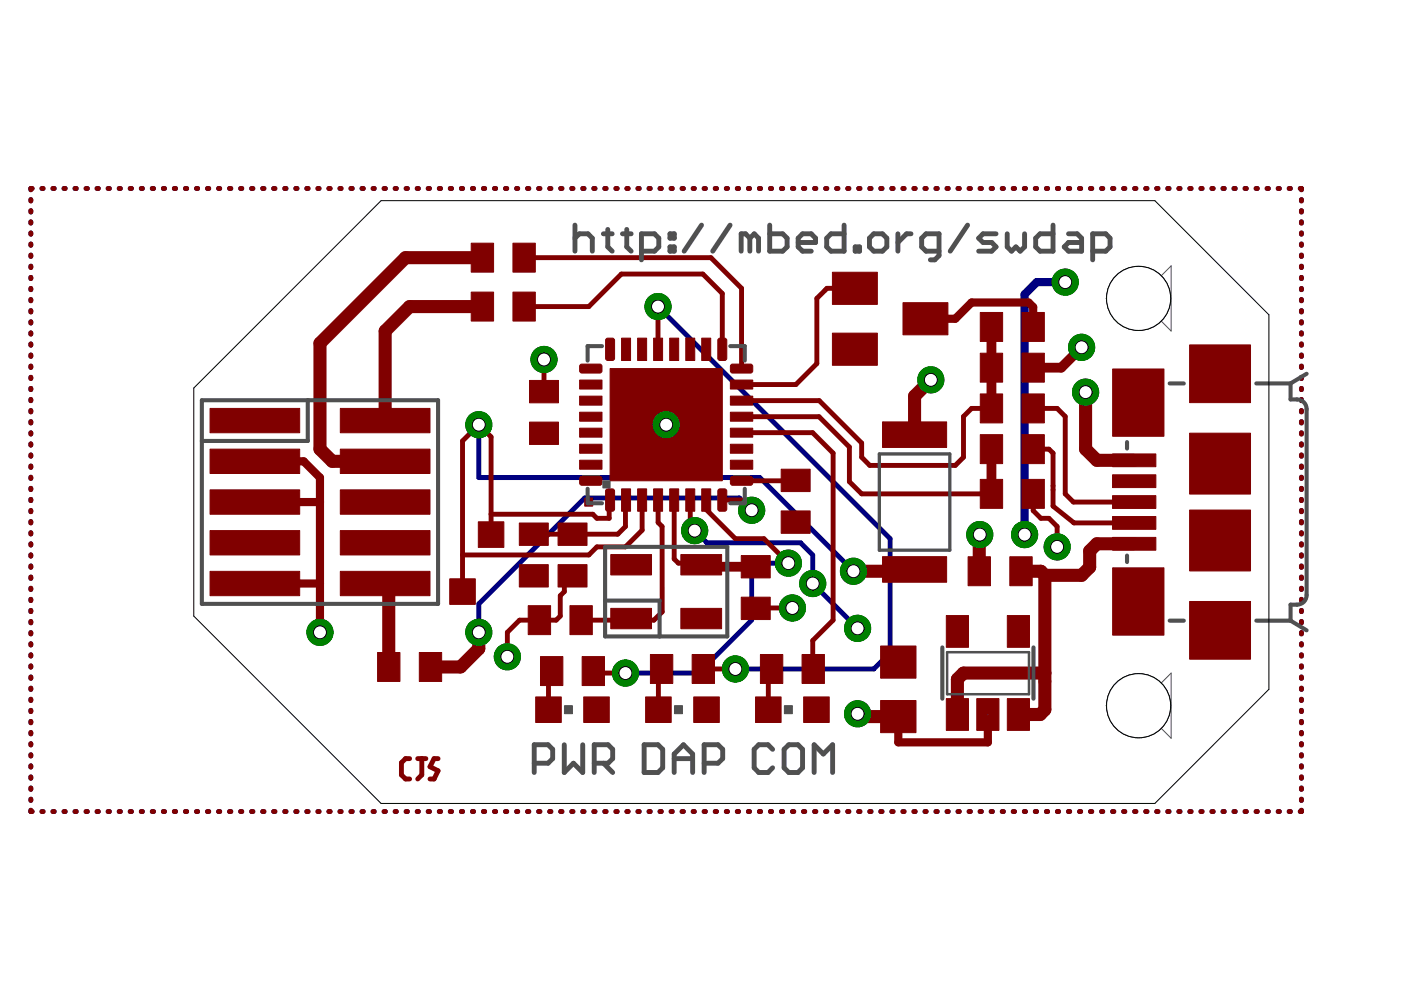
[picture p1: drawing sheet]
<svg xmlns="http://www.w3.org/2000/svg" width="297mm" height="210mm" viewBox="0 0 297 210" stroke-linecap="round" stroke-linejoin="round" font-family="sans-serif">
<g fill="none" stroke="#000080" stroke-width="1">
<path d="M6.8 40h-.3v.2M8.9 40h.2M11.2 40h.3M13.6 40h.2M15.9 40h.3M18.2 40h.3M20.6 40h.2M22.9 40h.3M25.3 40h.2M27.6 40h.3M30 40h.2M32.3 40h.3"/>
<path d="M34.6 40h.3M37 40h.2M39.3 40h.3M41.7 40h.2M44 40h.3M46.3 40h.3M48.7 40h.2M51 40h.3M53.3 40h.3M55.7 40h.3M58 40h.3M60.4 40h.2"/>
<path d="M62.7 40h.3M65 40h.3M67.4 40h.2M69.7 40h.3M72.1 40h.2M74.4 40h.3M76.8 40h.2M79.1 40h.3M81.4 40h.3M83.8 40h.2M86.1 40h.3M88.5 40h.2"/>
<path d="M90.8 40h.3M93.1 40h.3M95.5 40h.2M97.8 40h.3M100.2 40h.2M102.5 40h.3M104.8 40h.3M107.2 40h.2M109.5 40h.3M111.8 40h.3M114.2 40h.3M116.5 40h.3"/>
<path d="M118.9 40h.2M121.2 40h.3M123.5 40h.3M125.9 40h.3M128.2 40h.3M130.6 40h.3M132.9 40h.3M135.3 40h.2M137.6 40h.3M139.9 40h.3M142.3 40h.2M144.6 40h.3"/>
<path d="M147 40h.2M149.3 40h.3M151.6 40h.3M154 40h.2M156.3 40h.3M158.7 40h.2M161 40h.3M163.3 40h.3M165.7 40h.2M168 40h.3M170.3 40h.3M172.7 40h.3"/>
<path d="M175 40h.3M177.4 40h.3M179.7 40h.3M182.1 40h.2M184.4 40h.3M186.7 40h.3M189.1 40h.3M191.4 40h.3M193.8 40h.2M196.1 40h.3M198.4 40h.3M200.8 40h.2"/>
<path d="M203.1 40h.3M205.5 40h.2M207.8 40h.3M210.1 40h.3M212.5 40h.2M214.8 40h.3M217.2 40h.2M219.5 40h.3M221.8 40h.3M224.2 40h.3M226.5 40h.3M228.9 40h.2"/>
<path d="M231.2 40h.3M233.6 40h.2M235.9 40h.3M238.2 40h.3M240.6 40h.2M242.9 40h.3M245.2 40h.3M247.6 40h.3M249.9 40h.3M252.3 40h.2M254.6 40h.3M256.9 40h.3"/>
<path d="M259.3 40h.3M261.6 40h.3M264 40h.2M266.3 40h.3M268.6 40h.3M271 40h.3M273.3 40h.3M275.7 40h.2v.2M6.5 42.3v.3M6.5 44.7v.3M6.5 47v.3M6.5 49.4v.3"/>
<path d="M6.5 51.7v.3M6.5 54.1v.3M6.5 56.4v.3M6.5 58.8v.3M275.9 42.3v.3M275.9 44.7v.3M275.9 47v.3M275.9 49.4v.3M275.9 51.7v.3M275.9 54.1v.3M275.9 56.4v.3M275.9 58.8v.3"/>
<path d="M6.5 61.2v.2M6.5 63.5v.3M6.5 65.8v.3M6.5 68.2v.3M6.5 70.6v.2M6.5 72.9v.3M6.5 75.3v.3M6.5 77.6v.3M6.5 80v.3M139.5 65l49.2 49.2v24.2l-3.4 3.4h-29.4M275.9 61.2v.2M275.9 63.5v.3"/>
<path d="M275.9 65.8v.3M275.9 68.2v.3M275.9 70.6v.2M275.9 72.9v.3M275.9 75.3v.3M275.9 77.6v.3M275.9 80v.3M6.5 82.3v.3M6.5 84.7v.3M6.5 87v.3M6.5 89.4v.3M6.5 91.8v.2"/>
<path d="M6.5 94.1v.3M6.5 96.5v.2M6.5 98.8v.3M101.5 90v11.3h59.6l19.9 19.8M275.9 82.3v.3M275.9 84.7v.3M275.9 87v.3M275.9 89.4v.3M275.9 91.8v.2M275.9 94.1v.3M275.9 96.5v.2M275.9 98.8v.3"/>
<path d="M6.5 101.2v.3M6.5 103.5v.3M6.5 105.9v.3M6.5 108.2v.3M6.5 110.6v.3M6.5 112.9v.3M6.5 115.3v.3M6.5 117.6v.3M6.5 120v.3M147.3 112.5l2.6 2.6h19.8l2.6 2.6v6l9.5 9.5M159.4 108.2l-2.6-2.6h-32.8l-22.5 22.4v6.1M167.2 119.4h-7.8v12.1l-11.3 11.2h-15.5"/>
<path d="M275.9 101.2v.3M275.9 103.5v.3M275.9 105.9v.3M275.9 108.2v.3M275.9 110.6v.3M275.9 112.9v.3M275.9 115.3v.3M275.9 117.6v.3M275.9 120v.3M6.5 122.3v.3M6.5 124.7v.3M6.5 127.1v.2"/>
<path d="M6.5 129.4v.3M6.5 131.8v.3M6.5 134.1v.3M6.5 136.5v.3M6.5 138.8v.3M275.9 122.3v.3M275.9 124.7v.3M275.9 127.1v.2M275.9 129.4v.3M275.9 131.8v.3M275.9 134.1v.3M275.9 136.5v.3"/>
<path d="M275.9 138.8v.3M6.5 141.2v.3M6.5 143.5v.3M6.5 145.9v.3M6.5 148.3v.2M6.5 150.6v.3M6.5 153v.2M6.5 155.3v.3M6.5 157.7v.2M275.9 141.2v.3M275.9 143.5v.3M275.9 145.9v.3"/>
<path d="M275.9 148.3v.2M275.9 150.6v.3M275.9 153v.2M275.9 155.3v.3M275.9 157.7v.2M6.5 171.8v.3h.3M6.5 160v.3M6.5 162.4v.2M6.5 164.7v.3M6.5 167.1v.3M6.5 169.4v.3M8.9 172.1h.2"/>
<path d="M11.2 172.1h.3M13.6 172.1h.2M15.9 172.1h.3M18.2 172.1h.3M20.6 172.1h.2M22.9 172.1h.3M25.3 172.1h.2M27.6 172.1h.3M30 172.1h.2M32.3 172.1h.3M34.6 172.1h.3M37 172.1h.2"/>
<path d="M39.3 172.1h.3M41.7 172.1h.2M44 172.1h.3M46.3 172.1h.3M48.7 172.1h.2M51 172.1h.3M53.3 172.1h.3M55.7 172.1h.3M58 172.1h.3M60.4 172.1h.2M62.7 172.1h.3M65 172.1h.3"/>
<path d="M67.4 172.1h.2M69.7 172.1h.3M72.1 172.1h.2M74.4 172.1h.3M76.8 172.1h.2M79.1 172.1h.3M81.4 172.1h.3M83.8 172.1h.2M86.1 172.1h.3M88.5 172.1h.2M90.8 172.1h.3M93.1 172.1h.3"/>
<path d="M95.5 172.1h.2M97.8 172.1h.3M100.2 172.1h.2M102.5 172.1h.3M104.8 172.1h.3M107.2 172.1h.2M109.5 172.1h.3M111.8 172.1h.3M114.2 172.1h.3M116.5 172.1h.3M118.9 172.1h.2M121.2 172.1h.3"/>
<path d="M123.5 172.1h.3M125.9 172.1h.3M128.2 172.1h.3M130.6 172.1h.3M132.9 172.1h.3M135.3 172.1h.2M137.6 172.1h.3M139.9 172.1h.3M142.3 172.1h.2M144.6 172.1h.3M147 172.1h.2M149.3 172.1h.3"/>
<path d="M151.6 172.1h.3M154 172.1h.2M156.3 172.1h.3M158.7 172.1h.2M161 172.1h.3M163.3 172.1h.3M165.7 172.1h.2M168 172.1h.3M170.3 172.1h.3M172.7 172.1h.3M175 172.1h.3M177.4 172.1h.3"/>
<path d="M179.7 172.1h.3M182.1 172.1h.2M184.4 172.1h.3M186.7 172.1h.3M189.1 172.1h.3M191.4 172.1h.3M193.8 172.1h.2M196.1 172.1h.3M198.4 172.1h.3M200.8 172.1h.2M203.1 172.1h.3M205.5 172.1h.2"/>
<path d="M207.8 172.1h.3M210.1 172.1h.3M212.5 172.1h.2M214.8 172.1h.3M217.2 172.1h.2M219.5 172.1h.3M221.8 172.1h.3M224.2 172.1h.3M226.5 172.1h.3M228.9 172.1h.2M231.2 172.1h.3M233.6 172.1h.2"/>
<path d="M235.9 172.1h.3M238.2 172.1h.3M240.6 172.1h.2M242.9 172.1h.3M245.2 172.1h.3M247.6 172.1h.3M249.9 172.1h.3M252.3 172.1h.2M254.6 172.1h.3M256.9 172.1h.3M259.3 172.1h.3M261.6 172.1h.3"/>
<path d="M264 172.1h.2M266.3 172.1h.3M268.6 172.1h.3M271 172.1h.3M273.3 172.1h.3M275.9 171.8v.3h-.2M275.9 160v.3M275.9 162.4v.2M275.9 164.7v.3M275.9 167.1v.3M275.9 169.4v.3"/>
</g>
<path d="M225.8 59.8h-6l-2.6 2.6v50.9" fill="none" stroke="#000080" stroke-width="1.7"/>
<circle cx="115.3" cy="76.2" r="2.77" fill="#008000" stroke="#008000" stroke-width=".21"/>
<circle cx="115.3" cy="76.2" r="1.38" fill="#fff" stroke="#000" stroke-width=".21"/>
<circle cx="168" cy="128.9" r="2.77" fill="#008000" stroke="#008000" stroke-width=".21"/>
<circle cx="168" cy="128.9" r="1.38" fill="#fff" stroke="#000" stroke-width=".21"/>
<circle cx="181.8" cy="151.3" r="2.77" fill="#008000" stroke="#008000" stroke-width=".21"/>
<circle cx="181.8" cy="151.3" r="1.38" fill="#fff" stroke="#000" stroke-width=".21"/>
<circle cx="207.7" cy="113.3" r="2.77" fill="#008000" stroke="#008000" stroke-width=".21"/>
<circle cx="207.7" cy="113.3" r="1.38" fill="#fff" stroke="#000" stroke-width=".21"/>
<circle cx="224.1" cy="116" r="2.77" fill="#008000" stroke="#008000" stroke-width=".21"/>
<circle cx="224.1" cy="116" r="1.38" fill="#fff" stroke="#000" stroke-width=".21"/>
<circle cx="229.3" cy="73.6" r="2.77" fill="#008000" stroke="#008000" stroke-width=".21"/>
<circle cx="229.3" cy="73.6" r="1.38" fill="#fff" stroke="#000" stroke-width=".21"/>
<circle cx="141.2" cy="90" r="2.77" fill="#008000" stroke="#008000" stroke-width=".21"/>
<circle cx="141.2" cy="90" r="1.38" fill="#fff" stroke="#000" stroke-width=".21"/>
<circle cx="230.2" cy="83.1" r="2.77" fill="#008000" stroke="#008000" stroke-width=".21"/>
<circle cx="230.2" cy="83.1" r="1.38" fill="#fff" stroke="#000" stroke-width=".21"/>
<circle cx="107.6" cy="139.3" r="2.77" fill="#008000" stroke="#008000" stroke-width=".21"/>
<circle cx="107.6" cy="139.3" r="1.38" fill="#fff" stroke="#000" stroke-width=".21"/>
<circle cx="67.8" cy="134.1" r="2.77" fill="#008000" stroke="#008000" stroke-width=".21"/>
<circle cx="67.8" cy="134.1" r="1.38" fill="#fff" stroke="#000" stroke-width=".21"/>
<circle cx="197.4" cy="80.5" r="2.77" fill="#008000" stroke="#008000" stroke-width=".21"/>
<circle cx="197.4" cy="80.5" r="1.38" fill="#fff" stroke="#000" stroke-width=".21"/>
<circle cx="147.3" cy="112.5" r="2.77" fill="#008000" stroke="#008000" stroke-width=".21"/>
<circle cx="147.3" cy="112.5" r="1.38" fill="#fff" stroke="#000" stroke-width=".21"/>
<circle cx="181.8" cy="133.2" r="2.77" fill="#008000" stroke="#008000" stroke-width=".21"/>
<circle cx="181.8" cy="133.2" r="1.38" fill="#fff" stroke="#000" stroke-width=".21"/>
<circle cx="225.8" cy="59.8" r="2.77" fill="#008000" stroke="#008000" stroke-width=".21"/>
<circle cx="225.8" cy="59.8" r="1.38" fill="#fff" stroke="#000" stroke-width=".21"/>
<circle cx="217.2" cy="113.3" r="2.77" fill="#008000" stroke="#008000" stroke-width=".21"/>
<circle cx="217.2" cy="113.3" r="1.38" fill="#fff" stroke="#000" stroke-width=".21"/>
<circle cx="172.3" cy="123.7" r="2.77" fill="#008000" stroke="#008000" stroke-width=".21"/>
<circle cx="172.3" cy="123.7" r="1.38" fill="#fff" stroke="#000" stroke-width=".21"/>
<circle cx="159.4" cy="108.2" r="2.77" fill="#008000" stroke="#008000" stroke-width=".21"/>
<circle cx="159.4" cy="108.2" r="1.38" fill="#fff" stroke="#000" stroke-width=".21"/>
<circle cx="101.5" cy="134.1" r="2.77" fill="#008000" stroke="#008000" stroke-width=".21"/>
<circle cx="101.5" cy="134.1" r="1.38" fill="#fff" stroke="#000" stroke-width=".21"/>
<circle cx="167.2" cy="119.4" r="2.77" fill="#008000" stroke="#008000" stroke-width=".21"/>
<circle cx="167.2" cy="119.4" r="1.38" fill="#fff" stroke="#000" stroke-width=".21"/>
<circle cx="132.6" cy="142.7" r="2.77" fill="#008000" stroke="#008000" stroke-width=".21"/>
<circle cx="132.6" cy="142.7" r="1.38" fill="#fff" stroke="#000" stroke-width=".21"/>
<circle cx="139.5" cy="65" r="2.77" fill="#008000" stroke="#008000" stroke-width=".21"/>
<circle cx="139.5" cy="65" r="1.38" fill="#fff" stroke="#000" stroke-width=".21"/>
<circle cx="155.9" cy="141.8" r="2.77" fill="#008000" stroke="#008000" stroke-width=".21"/>
<circle cx="155.9" cy="141.8" r="1.38" fill="#fff" stroke="#000" stroke-width=".21"/>
<circle cx="101.5" cy="90" r="2.77" fill="#008000" stroke="#008000" stroke-width=".21"/>
<circle cx="101.5" cy="90" r="1.38" fill="#fff" stroke="#000" stroke-width=".21"/>
<circle cx="181" cy="121.1" r="2.77" fill="#008000" stroke="#008000" stroke-width=".21"/>
<circle cx="181" cy="121.1" r="1.38" fill="#fff" stroke="#000" stroke-width=".21"/>
<g fill="#800000" stroke="#800000" stroke-width=".21">
<path d="M216.7 83.5h4.7v6.2h-4.7z"/>
<path d="M207.8 83.5h4.8v6.2h-4.8z"/>
<path d="M216.7 92.2h4.7v6.1h-4.7z"/>
<path d="M207.8 92.2h4.8v6.1h-4.8z"/>
<path d="M110.1 110.9h6.1v4.7h-6.1z"/>
<path d="M110.1 119.7h6.1v4.8h-6.1z"/>
<path d="M118.3 110.9h6.2v4.7h-6.2z"/>
<path d="M118.3 119.7h6.2v4.8h-6.2z"/>
<path d="M112.3 89.5h6.1v4.7h-6.1z"/>
<path d="M112.3 80.7h6.1v4.7h-6.1z"/>
<path d="M207.8 101.6h4.8v6.2h-4.8z"/>
<path d="M216.7 101.6h4.7v6.2h-4.7z"/>
<path d="M207.8 74.9h4.8v6.1h-4.8z"/>
<path d="M216.7 74.9h4.7v6.1h-4.7z"/>
<path d="M191.5 64.2h9.5v6.8h-9.5z"/>
<path d="M176.5 70.6h9.5v6.8h-9.5z"/>
<path d="M176.5 57.7h9.5v6.8h-9.5z"/>
<path d="M216.7 66.3h4.7v6.1h-4.7z"/>
<path d="M207.8 66.3h4.8v6.1h-4.8z"/>
<path d="M165.6 99.5h6.2v4.7h-6.2z"/>
<path d="M165.6 108.3h6.2v4.8h-6.2z"/>
<path d="M114.6 139.2h4.7v6.2h-4.7z"/>
<path d="M123.4 139.2h4.8v6.2h-4.8z"/>
<path d="M113.6 147.8h5.4v5.4h-5.4z"/>
<path d="M123.8 147.8h5.4v5.4h-5.4z"/>
<path d="M131.8 103.7h1.9v4.7h-1.9z"/>
<path d="M135.2 103.7h1.9v4.7h-1.9z"/>
<path d="M138.6 103.7h1.9v4.7h-1.9z"/>
<path d="M142 103.7h1.9v4.7h-1.9z"/>
<path d="M145.4 103.7h1.9v4.7h-1.9z"/>
<path d="M148.8 103.7h1.9v4.7h-1.9z"/>
<path d="M154.9 97.6h4.7v1.9h-4.7z"/>
<path d="M154.9 94.2h4.7v1.9h-4.7z"/>
<path d="M154.9 90.8h4.7v1.9h-4.7z"/>
<path d="M154.9 87.4h4.7v1.9h-4.7z"/>
<path d="M154.9 84h4.7v1.9h-4.7z"/>
<path d="M154.9 80.6h4.7v1.9h-4.7z"/>
<path d="M148.8 71.7h1.9v4.7h-1.9z"/>
<path d="M145.4 71.7h1.9v4.7h-1.9z"/>
<path d="M142 71.7h1.9v4.7h-1.9z"/>
<path d="M138.6 71.7h1.9v4.7h-1.9z"/>
<path d="M135.2 71.7h1.9v4.7h-1.9z"/>
<path d="M131.8 71.7h1.9v4.7h-1.9z"/>
<path d="M122.9 80.6h4.7v1.9h-4.7z"/>
<path d="M122.9 84h4.7v1.9h-4.7z"/>
<path d="M122.9 87.4h4.7v1.9h-4.7z"/>
<path d="M122.9 90.8h4.7v1.9h-4.7z"/>
<path d="M122.9 94.2h4.7v1.9h-4.7z"/>
<path d="M122.9 97.6h4.7v1.9h-4.7z"/>
<path d="M129.3 78.1h23.8v23.8h-23.8z"/>
<path d="M124 105.6h1.7v1.7h-1.7z"/>
<path d="M160.2 147.8h5.4v5.4h-5.4z"/>
<path d="M170.4 147.8h5.4v5.4h-5.4z"/>
<path d="M136.9 147.8h5.4v5.4h-5.4z"/>
<path d="M147.1 147.8h5.4v5.4h-5.4z"/>
<path d="M161.2 138.8h4.8v6.1h-4.8z"/>
<path d="M170.1 138.8h4.7v6.1h-4.7z"/>
<path d="M137.9 138.8h4.7v6.1h-4.7z"/>
<path d="M146.7 138.8h4.8v6.1h-4.8z"/>
<path d="M129.5 129h8.6v4.3h-8.6z"/>
<path d="M144.4 129h8.6v4.3h-8.6z"/>
<path d="M144.4 117.6h8.6v4.3h-8.6z"/>
<path d="M129.5 117.6h8.6v4.3h-8.6z"/>
<path d="M157.2 117.8h6.1v4.7h-6.1z"/>
<path d="M157.2 126.6h6.1v4.8h-6.1z"/>
<path d="M120.8 128.4h4.8v6.2h-4.8z"/>
<path d="M112 128.4h4.7v6.2h-4.7z"/>
<path d="M186.7 148.5h7.5v6.8h-7.5z"/>
<path d="M186.7 137h7.5v6.8h-7.5z"/>
<path d="M200.6 148.1h4.7v6.8h-4.7z"/>
<path d="M207.1 148.1h4.7v6.8h-4.7z"/>
<path d="M213.6 148.1h4.7v6.8h-4.7z"/>
<path d="M213.6 130.5h4.7v6.7h-4.7z"/>
<path d="M200.6 130.5h4.7v6.7h-4.7z"/>
<path d="M205.3 118h4.7v6.2h-4.7z"/>
<path d="M214.1 118h4.7v6.2h-4.7z"/>
<path d="M99.9 61.9h4.7v6.2h-4.7z"/>
<path d="M108.8 61.9h4.7v6.2h-4.7z"/>
<path d="M80.1 138.3h4.7v6.2h-4.7z"/>
<path d="M88.9 138.3h4.7v6.2h-4.7z"/>
<path d="M99.9 51.6h4.7v6.1h-4.7z"/>
<path d="M108.8 51.6h4.7v6.1h-4.7z"/>
<path d="M235.9 113.9h9.2v2.7h-9.2z"/>
<path d="M235.9 109.5h9.2v2.7h-9.2z"/>
<path d="M235.9 105.1h9.2v2.7h-9.2z"/>
<path d="M235.9 100.7h9.2v2.7h-9.2z"/>
<path d="M235.9 96.2h9.2v2.8h-9.2z"/>
<path d="M235.9 120.4h10.9v14.3h-10.9z"/>
<path d="M235.9 78.2h10.9v14.3h-10.9z"/>
<path d="M252.2 127.5h12.9v12.3h-12.9z"/>
<path d="M252.2 73.1h12.9v12.3h-12.9z"/>
<path d="M252.2 108.1h12.9v13h-12.9z"/>
<path d="M252.2 91.8h12.9v13h-12.9z"/>
<path d="M95.4 122.7h5.4v5.4h-5.4z"/>
<path d="M44.5 86.6h19v5.2h-19z"/>
<path d="M44.5 95.2h19v5.2h-19z"/>
<path d="M72.2 86.6h19v5.2h-19z"/>
<path d="M72.2 95.2h19v5.2h-19z"/>
<path d="M44.5 103.9h19v5.1h-19z"/>
<path d="M72.2 103.9h19v5.1h-19z"/>
<path d="M44.5 112.5h19v5.2h-19z"/>
<path d="M72.2 112.5h19v5.2h-19z"/>
<path d="M44.5 121.1h19v5.2h-19z"/>
<path d="M72.2 121.1h19v5.2h-19z"/>
<path d="M187.1 89.5h13.6v5.4h-13.6z"/>
<path d="M187.1 118h13.6v5.4h-13.6z"/>
<path d="M101.4 110.6h5.4v5.5h-5.4z"/>
</g>
<g fill="#800000" stroke="#800000" stroke-width=".21">
<path d="M128.5 103.9l.4-.2h.9l.4 .2 .1 4-.2 .4-1.2 .1-.4-.2z" fill-rule="evenodd"/>
<path d="M152.3 103.9l.4-.2h.9l.4 .2 .1 4-.2 .4-1.2 .1-.4-.2z" fill-rule="evenodd"/>
<path d="M155.1 101.1h4.3l.2 .4-.1 1.2-.4 .2-4-.1-.2-.4v-.9z" fill-rule="evenodd"/>
<path d="M155.1 77.3h4.3l.2 .4-.1 1.2-.4 .2-4-.1-.2-.4v-.9z" fill-rule="evenodd"/>
<path d="M152.3 71.9l.4-.2h.9l.4 .2 .1 4.1-.2 .4h-1.2l-.4-.2z" fill-rule="evenodd"/>
<path d="M128.5 71.9l.4-.2h.9l.4 .2 .1 4.1-.2 .4h-1.2l-.4-.2z" fill-rule="evenodd"/>
<path d="M123.1 77.3h4.3l.2 .4v1.2l-.4 .2-4.1-.1-.2-.4v-.9z" fill-rule="evenodd"/>
<path d="M123.1 101.1h4.3l.2 .4v1.2l-.4 .2-4.1-.1-.2-.4v-.9z" fill-rule="evenodd"/>
</g>
<path d="M210.2 69.3v17.3M229.3 73.6l-4.3 4.4h-5.9M210.2 95.2v9.5M148.7 119.7l.4 .5h11.1" fill="none" stroke="#800000" stroke-width="2.1"/>
<g fill="none" stroke="#800000" stroke-width="1">
<path d="M6.8 40h-.3v.2M8.9 40h.2M11.2 40h.3M13.6 40h.2M15.9 40h.3M18.2 40h.3M20.6 40h.2M22.9 40h.3M25.3 40h.2M27.6 40h.3M30 40h.2M32.3 40h.3"/>
<path d="M34.6 40h.3M37 40h.2M39.3 40h.3M41.7 40h.2M44 40h.3M46.3 40h.3M48.7 40h.2M51 40h.3M53.3 40h.3M55.7 40h.3M58 40h.3M60.4 40h.2"/>
<path d="M62.7 40h.3M65 40h.3M67.4 40h.2M69.7 40h.3M72.1 40h.2M74.4 40h.3M76.8 40h.2M79.1 40h.3M81.4 40h.3M83.8 40h.2M86.1 40h.3M88.5 40h.2"/>
<path d="M90.8 40h.3M93.1 40h.3M95.5 40h.2M97.8 40h.3M100.2 40h.2M102.5 40h.3M104.8 40h.3M107.2 40h.2M109.5 40h.3M111.8 40h.3M114.2 40h.3M116.5 40h.3"/>
<path d="M118.9 40h.2M121.2 40h.3M123.5 40h.3M125.9 40h.3M128.2 40h.3M130.6 40h.3M132.9 40h.3M135.3 40h.2M137.6 40h.3M139.9 40h.3M142.3 40h.2M144.6 40h.3"/>
<path d="M147 40h.2M149.3 40h.3M151.6 40h.3M154 40h.2M156.3 40h.3M158.7 40h.2M161 40h.3M163.3 40h.3M165.7 40h.2M168 40h.3M170.3 40h.3M172.7 40h.3"/>
<path d="M175 40h.3M177.4 40h.3M179.7 40h.3M182.1 40h.2M184.4 40h.3M186.7 40h.3M189.1 40h.3M191.4 40h.3M193.8 40h.2M196.1 40h.3M198.4 40h.3M200.8 40h.2"/>
<path d="M203.1 40h.3M205.5 40h.2M207.8 40h.3M210.1 40h.3M212.5 40h.2M214.8 40h.3M217.2 40h.2M219.5 40h.3M221.8 40h.3M224.2 40h.3M226.5 40h.3M228.9 40h.2"/>
<path d="M231.2 40h.3M233.6 40h.2M235.9 40h.3M238.2 40h.3M240.6 40h.2M242.9 40h.3M245.2 40h.3M247.6 40h.3M249.9 40h.3M252.3 40h.2M254.6 40h.3M256.9 40h.3"/>
<path d="M259.3 40h.3M261.6 40h.3M264 40h.2M266.3 40h.3M268.6 40h.3M271 40h.3M273.3 40h.3M275.7 40h.2v.2M6.5 42.3v.3M6.5 44.7v.3M6.5 47v.3M6.5 49.4v.3"/>
<path d="M6.5 51.7v.3M6.5 54.1v.3M6.5 56.4v.3M6.5 58.8v.3M111.1 54.6h39.6l6.5 6.5v17M275.9 42.3v.3M275.9 44.7v.3M275.9 47v.3M275.9 49.4v.3M275.9 51.7v.3M275.9 54.1v.3M275.9 56.4v.3"/>
<path d="M275.9 58.8v.3M6.5 61.2v.2M6.5 63.5v.3M6.5 65.8v.3M6.5 68.2v.3M6.5 70.6v.2M6.5 72.9v.3M6.5 75.3v.3M6.5 77.6v.3M6.5 80v.3M111.1 65h13.7l6.9-6.9h17.3l4.1 4.1v11.9M113.7 74.6l1.6 1.6v6.8"/>
<path d="M139.5 74v.1M139.5 65v9M181.3 61.1h-6l-2.1 2.2v13.8l-4.5 4.4h-11.5M275.9 61.2v.2M275.9 63.5v.3M275.9 65.8v.3M275.9 68.2v.3M275.9 70.6v.2M275.9 72.9v.3M275.9 75.3v.3M275.9 77.6v.3M275.9 80v.3"/>
<path d="M6.5 82.3v.3M6.5 84.7v.3M6.5 87v.3M6.5 89.4v.3M6.5 91.8v.2M6.5 94.1v.3M6.5 96.5v.2M6.5 98.8v.3M157.2 84.9h16.5l9 9v3l1.7 1.8h18.1l1.8-1.8v-8.6l1.7-1.7h4.2M157.2 88.3h16.5l6.4 6.5v7.3l2.6 2.6h27.5M157.2 91.7h15.1l4.3 4.4v35.4l-4.3 4.3 .1 6M219.1 86.6h5l1.7 1.7v16.4l1.8 1.7h12.9"/>
<path d="M219.1 95.2h3.3l.9 .9v11.2l4.4 3.6h12.8M275.9 82.3v.3M275.9 84.7v.3M275.9 87v.3M275.9 89.4v.3M275.9 91.8v.2M275.9 94.1v.3M275.9 96.5v.2M275.9 98.8v.3M6.5 101.2v.3M6.5 103.5v.3M6.5 105.9v.3"/>
<path d="M6.5 108.2v.3M6.5 110.6v.3M6.5 112.9v.3M6.5 115.3v.3M6.5 117.6v.3M6.5 120v.3M104.1 113.3v-20.7l-2.6-2.6-3.4 3.5v31.9M129.3 106h-.1v3.9h-2.6l-.9-.9h-21.6M132.7 106l-.1 .2v5.4l-1.6 1.7h-17.8M136.1 106v6.4l-3.5 3.6h-6l-1.8 1.7h-26.7M139.5 106v4.8l.9 .8v18.1l-1.8 1.8h-4.4l-.4-.4-.3 .4h-10.3M142.9 106v12.5l.9 .9h4.5l.4 .3"/>
<path d="M146.3 106v5.5l1 1M149.7 106v2l6.2 6.2h6.1l5.2 5.2M153.1 106h4.1l2.2 2.2M168.7 101.9h-11.5M219.1 104.7v3.6l1.6 1.6h1.7l1.7 1.7v4.4M275.9 101.2v.3M275.9 103.5v.3M275.9 105.9v.3M275.9 108.2v.3M275.9 110.6v.3M275.9 112.9v.3M275.9 115.3v.3"/>
<path d="M275.9 117.6v.3M275.9 120v.3M6.5 122.3v.3M6.5 124.7v.3M6.5 127.1v.2M6.5 129.4v.3M6.5 131.8v.3M6.5 134.1v.3M6.5 136.5v.3M6.5 138.8v.3M121.4 122.1l-1.7 1.7v1.6l-.9 .9v4.3l-.9 .9h-7.7l-2.6 2.6v5.2M168 128.9l-7.8 .1"/>
<path d="M275.9 122.3v.3M275.9 124.7v.3M275.9 127.1v.2M275.9 129.4v.3M275.9 131.8v.3M275.9 134.1v.3M275.9 136.5v.3M275.9 138.8v.3M6.5 141.2v.3M6.5 143.5v.3M6.5 145.9v.3M6.5 148.3v.2"/>
<path d="M6.5 150.6v.3M6.5 153v.2M6.5 155.3v.3M6.5 157.7v.2M117 142.3l-.7 1.5v6.7M125.8 142.3l.4 .4h6.4M140.3 141.8l-.7 .7v8M149.1 141.8h6.8M163.6 141.8l-.7 .7v8M275.9 141.2v.3M275.9 143.5v.3M275.9 145.9v.3"/>
<path d="M275.9 148.3v.2M275.9 150.6v.3M275.9 153v.2M275.9 155.3v.3M275.9 157.7v.2M6.5 160v.3M6.5 162.4v.2M6.5 164.7v.3M6.5 167.1v.3M6.5 169.4v.3M6.5 171.8v.3h.3M8.9 172.1h.2"/>
<path d="M11.2 172.1h.3M13.6 172.1h.2M15.9 172.1h.3M18.2 172.1h.3M20.6 172.1h.2M22.9 172.1h.3M25.3 172.1h.2M27.6 172.1h.3M30 172.1h.2M32.3 172.1h.3M34.6 172.1h.3M37 172.1h.2"/>
<path d="M39.3 172.1h.3M41.7 172.1h.2M44 172.1h.3M46.3 172.1h.3M48.7 172.1h.2M51 172.1h.3M53.3 172.1h.3M55.7 172.1h.3M58 172.1h.3M60.4 172.1h.2M62.7 172.1h.3M65 172.1h.3"/>
<path d="M67.4 172.1h.2M69.7 172.1h.3M72.1 172.1h.2M74.4 172.1h.3M76.8 172.1h.2M79.1 172.1h.3M81.4 172.1h.3M83.8 172.1h.2M86.1 172.1h.3M86.8 160.8h-.8l-.9 .9v2.6l.9 .9h.8M88.5 172.1h.2M88.6 160.8h1.7"/>
<path d="M89.4 160.8v3.5l-.8 .9M90.8 172.1h.3M92.9 160.8h-.9l-.8 1.8 1.7 .8-.9 1.8h-.8M93.1 172.1h.3M95.5 172.1h.2M97.8 172.1h.3M100.2 172.1h.2M102.5 172.1h.3M104.8 172.1h.3M107.2 172.1h.2M109.5 172.1h.3M111.8 172.1h.3"/>
<path d="M114.2 172.1h.3M116.5 172.1h.3M118.9 172.1h.2M121.2 172.1h.3M123.5 172.1h.3M125.9 172.1h.3M128.2 172.1h.3M130.6 172.1h.3M132.9 172.1h.3M135.3 172.1h.2M137.6 172.1h.3M139.9 172.1h.3"/>
<path d="M142.3 172.1h.2M144.6 172.1h.3M147 172.1h.2M149.3 172.1h.3M151.6 172.1h.3M154 172.1h.2M156.3 172.1h.3M158.7 172.1h.2M161 172.1h.3M163.3 172.1h.3M165.7 172.1h.2M168 172.1h.3"/>
<path d="M170.3 172.1h.3M172.7 172.1h.3M175 172.1h.3M177.4 172.1h.3M179.7 172.1h.3M182.1 172.1h.2M184.4 172.1h.3M186.7 172.1h.3M189.1 172.1h.3M191.4 172.1h.3M193.8 172.1h.2M196.1 172.1h.3"/>
<path d="M198.4 172.1h.3M200.8 172.1h.2M203.1 172.1h.3M205.5 172.1h.2M207.8 172.1h.3M210.1 172.1h.3M212.5 172.1h.2M214.8 172.1h.3M217.2 172.1h.2M219.5 172.1h.3M221.8 172.1h.3M224.2 172.1h.3"/>
<path d="M226.5 172.1h.3M228.9 172.1h.2M231.2 172.1h.3M233.6 172.1h.2M235.9 172.1h.3M238.2 172.1h.3M240.6 172.1h.2M242.9 172.1h.3M245.2 172.1h.3M247.6 172.1h.3M249.9 172.1h.3M252.3 172.1h.2"/>
<path d="M254.6 172.1h.3M256.9 172.1h.3M259.3 172.1h.3M261.6 172.1h.3M264 172.1h.2M266.3 172.1h.3M268.6 172.1h.3M271 172.1h.3M273.3 172.1h.3M275.9 171.8v.3h-.2M275.9 160v.3M275.9 162.4v.2"/>
<path d="M275.9 164.7v.3M275.9 167.1v.3M275.9 169.4v.3"/>
</g>
<g fill="none" stroke="#800000" stroke-width="2.8">
<path d="M102.3 54.6h-16.3l-18.2 18.2v22.4l2.6 2.6h11.3M102.3 65h-15.5l-5.1 5.2v19M229.3 73.6l.9 .9M197.4 80.5l-3.5 3.5v8.2M230.2 83.1v12.1l2.4 2.4h7.9M207.7 113.3l-.1 7.8M240.5 115.3h-7.9l-1.6 1.5v3.5l-1.7 1.7h-7.8M81.7 123.7l.7 .8v16.9M101.5 134.1v3.4l-3.9 3.9h-6.3M193.9 120.7l-.4 .4h-12.5M216.5 121.1h4.2l.8 .9M221.5 122v28.5l-1 1h-4.6"/>
<path d="M181.8 151.3v.6h9.5M190.5 151.9l.2 .3M221.5 142.7h-17.2l-1.3 1.3v7.5"/>
</g>
<path d="M196.2 67.6h6.3l3.5-3.5h12.1l1 1v4.2M54 97.8h10.4l3.4 3.5v32.8M54 106.4h13.8M54 123.7h13.8M209.4 151.5v5.9h-18.9v-5.5" fill="none" stroke="#800000" stroke-width="1.7"/>
<circle cx="115.3" cy="76.2" r="2.77" fill="#008000" stroke="#008000" stroke-width=".21"/>
<circle cx="115.3" cy="76.2" r="1.38" fill="#fff" stroke="#000" stroke-width=".21"/>
<circle cx="168" cy="128.9" r="2.77" fill="#008000" stroke="#008000" stroke-width=".21"/>
<circle cx="168" cy="128.9" r="1.38" fill="#fff" stroke="#000" stroke-width=".21"/>
<circle cx="181.8" cy="151.3" r="2.77" fill="#008000" stroke="#008000" stroke-width=".21"/>
<circle cx="181.8" cy="151.3" r="1.38" fill="#fff" stroke="#000" stroke-width=".21"/>
<circle cx="207.7" cy="113.3" r="2.77" fill="#008000" stroke="#008000" stroke-width=".21"/>
<circle cx="207.7" cy="113.3" r="1.38" fill="#fff" stroke="#000" stroke-width=".21"/>
<circle cx="224.1" cy="116" r="2.77" fill="#008000" stroke="#008000" stroke-width=".21"/>
<circle cx="224.1" cy="116" r="1.38" fill="#fff" stroke="#000" stroke-width=".21"/>
<circle cx="229.3" cy="73.6" r="2.77" fill="#008000" stroke="#008000" stroke-width=".21"/>
<circle cx="229.3" cy="73.6" r="1.38" fill="#fff" stroke="#000" stroke-width=".21"/>
<circle cx="141.2" cy="90" r="2.77" fill="#008000" stroke="#008000" stroke-width=".21"/>
<circle cx="141.2" cy="90" r="1.38" fill="#fff" stroke="#000" stroke-width=".21"/>
<circle cx="230.2" cy="83.1" r="2.77" fill="#008000" stroke="#008000" stroke-width=".21"/>
<circle cx="230.2" cy="83.1" r="1.38" fill="#fff" stroke="#000" stroke-width=".21"/>
<circle cx="107.6" cy="139.3" r="2.77" fill="#008000" stroke="#008000" stroke-width=".21"/>
<circle cx="107.6" cy="139.3" r="1.38" fill="#fff" stroke="#000" stroke-width=".21"/>
<circle cx="67.8" cy="134.1" r="2.77" fill="#008000" stroke="#008000" stroke-width=".21"/>
<circle cx="67.8" cy="134.1" r="1.38" fill="#fff" stroke="#000" stroke-width=".21"/>
<circle cx="197.4" cy="80.5" r="2.77" fill="#008000" stroke="#008000" stroke-width=".21"/>
<circle cx="197.4" cy="80.5" r="1.38" fill="#fff" stroke="#000" stroke-width=".21"/>
<circle cx="147.3" cy="112.5" r="2.77" fill="#008000" stroke="#008000" stroke-width=".21"/>
<circle cx="147.3" cy="112.5" r="1.38" fill="#fff" stroke="#000" stroke-width=".21"/>
<circle cx="181.8" cy="133.2" r="2.77" fill="#008000" stroke="#008000" stroke-width=".21"/>
<circle cx="181.8" cy="133.2" r="1.38" fill="#fff" stroke="#000" stroke-width=".21"/>
<circle cx="225.8" cy="59.8" r="2.77" fill="#008000" stroke="#008000" stroke-width=".21"/>
<circle cx="225.8" cy="59.8" r="1.38" fill="#fff" stroke="#000" stroke-width=".21"/>
<circle cx="217.2" cy="113.3" r="2.77" fill="#008000" stroke="#008000" stroke-width=".21"/>
<circle cx="217.2" cy="113.3" r="1.38" fill="#fff" stroke="#000" stroke-width=".21"/>
<circle cx="172.3" cy="123.7" r="2.77" fill="#008000" stroke="#008000" stroke-width=".21"/>
<circle cx="172.3" cy="123.7" r="1.38" fill="#fff" stroke="#000" stroke-width=".21"/>
<circle cx="159.4" cy="108.2" r="2.77" fill="#008000" stroke="#008000" stroke-width=".21"/>
<circle cx="159.4" cy="108.2" r="1.38" fill="#fff" stroke="#000" stroke-width=".21"/>
<circle cx="101.5" cy="134.1" r="2.77" fill="#008000" stroke="#008000" stroke-width=".21"/>
<circle cx="101.5" cy="134.1" r="1.38" fill="#fff" stroke="#000" stroke-width=".21"/>
<circle cx="167.2" cy="119.4" r="2.77" fill="#008000" stroke="#008000" stroke-width=".21"/>
<circle cx="167.2" cy="119.4" r="1.38" fill="#fff" stroke="#000" stroke-width=".21"/>
<circle cx="132.6" cy="142.7" r="2.77" fill="#008000" stroke="#008000" stroke-width=".21"/>
<circle cx="132.6" cy="142.7" r="1.38" fill="#fff" stroke="#000" stroke-width=".21"/>
<circle cx="139.5" cy="65" r="2.77" fill="#008000" stroke="#008000" stroke-width=".21"/>
<circle cx="139.5" cy="65" r="1.38" fill="#fff" stroke="#000" stroke-width=".21"/>
<circle cx="155.9" cy="141.8" r="2.77" fill="#008000" stroke="#008000" stroke-width=".21"/>
<circle cx="155.9" cy="141.8" r="1.38" fill="#fff" stroke="#000" stroke-width=".21"/>
<circle cx="101.5" cy="90" r="2.77" fill="#008000" stroke="#008000" stroke-width=".21"/>
<circle cx="101.5" cy="90" r="1.38" fill="#fff" stroke="#000" stroke-width=".21"/>
<circle cx="181" cy="121.1" r="2.77" fill="#008000" stroke="#008000" stroke-width=".21"/>
<circle cx="181" cy="121.1" r="1.38" fill="#fff" stroke="#000" stroke-width=".21"/>
<path d="M234.5 63.3h6.9M241.4 63.3l6.9-6.9v13.8zM209.4 151.5v.1M234.5 149.6h6.9M248.3 142.7v13.8l-6.9-6.9z" fill="none" stroke="#505050" stroke-width=".21"/>
<g fill="#505050" stroke="#505050" stroke-width=".21">
<path d="M119.7 149.6h1.7v1.7h-1.7z"/>
<path d="M127.8 101.9h1.5v1.6h-1.5z"/>
<path d="M166.3 149.6h1.7v1.7h-1.7z"/>
<path d="M143 149.6h1.7v1.7h-1.7z"/>
</g>
<g fill="none" stroke="#505050" stroke-width=".87">
<path d="M127.6 73.4h-3v3.1M154.8 73.4h3.1v3.1M277 79.2l-3.4 2.1M42.8 84.9h50.1v43.1h-50.1zM65.3 84.9v8.6h-22.5M239 93.7v1.4M248 81.3h3M266.4 81.3h7.2M273.6 81.3v3.4a2.86 2.86 0 0 1 3.1 .9l.3 1.1v39.5a2.02 2.02 0 0 1-2 2h-1.4v3.4M124.6 103.6v3.1h3M128.3 116h25.9v18.9h-25.9zM157.9 103.6v3.1h-3.1"/>
<path d="M239 117.8v1.4M128.3 127.3h11.5v7.6M199.8 137.3v10.8M219.1 137.3v10.8M248 131.6h3M266.4 131.6h7.2M273.6 131.6l3.4 2"/>
</g>
<path d="M200.8 138.3h17.4v8.9h-17.4z" fill="none" stroke="#505050" stroke-width=".53"/>
<path d="M186.4 96.2h15v20.4h-15z" fill="none" stroke="#505050" stroke-width=".7"/>
<circle cx="241.4" cy="149.6" r="6.8" fill="none" stroke="#000" stroke-width=".21"/>
<circle cx="241.4" cy="149.6" r="6.8" fill="#fff" stroke="#000" stroke-width=".21"/>
<circle cx="241.4" cy="63.3" r="6.8" fill="none" stroke="#000" stroke-width=".21"/>
<circle cx="241.4" cy="63.3" r="6.8" fill="#fff" stroke="#000" stroke-width=".21"/>
<path d="M80.8 42.5h164.1l24.1 24.2v79.5l-24.1 24.1h-164.1l-39.7-39.7v-48.3z" fill="none" stroke="#000" stroke-width=".21"/>
<g fill="none" stroke="#505050" stroke-width="1">
<path d="M121.9 47.7v5.6M121.9 50.5l.9-.9h1.9l.9 .9v2.8M127.9 49.6h1.9M128.9 48.6v3.7l.9 1M132 49.6h1.8M132.9 48.6v3.7l.9 1M136 53.3h2.8l.9-1v-1.8l-.9-.9h-2.8v5.5M142 49.6h1v.9h-1zM142 52.3h1v1h-1zM148.7 47.7l-3.6 5.6M154.8 47.7l-3.7 5.6M159 50.5l-.9-.9h-1v3.7"/>
<path d="M159 50.5v2.8M159 50.5l.9-.9 .9 .9v2.8M163.2 47.7v5.6h2.7l1-1v-1.8l-1-.9h-2.7M169.2 51.4h3.7v-.9l-.9-.9h-1.8l-1 .9v1.8l1 1h1.8M179 47.7v5.6h-2.8l-.9-1v-1.8l.9-.9h2.8M181.3 52.3h.9v1h-.9zM185.3 49.6h1.8l.9 .9v1.8l-.9 1h-1.8l-1-1v-1.8zM190.4 49.6v3.7M193.1 49.6h-.9l-1.8 1.8M199.1 53.3h-2.8l-.9-1v-1.8l.9-.9h2.8v4.6l-.9 .9h-.9M205.1 47.7l-3.6 5.6M211.2 49.6h-2.8l-.9 .9 .9 .9h1.9l.9 .9-.9 1h-2.8"/>
<path d="M213.6 49.6v2.7l.9 1 .9-1 .9 1 .9-1v-2.7M223.3 47.7v5.6h-2.8l-.9-1v-1.8l.9-.9h2.8M226.5 49.6h1.9l.9 .9v2.8h-2.8l-.9-1 .9-.9h2.8M231.7 53.3h2.7l1-1v-1.8l-1-.9h-2.7v5.5M119.6 157.9v5.9l2-2 1.9 2v-5.9M136.6 157.9h2.9l1 1v3.9l-1 1h-2.9zM163.8 158.9l-1-1h-1.9l-1 1v3.9l1 1h1.9l1-1M166.2 158.9l1-1h2l1 1v3.9l-1 1h-2l-1-1zM113.3 161.8h2.9l1-1v-1.9l-1-1h-2.9v5.9M126 161.8h2.9l1-1v-1.9l-1-1h-2.9v5.9M128 161.8l1.9 2M142.9 163.8v-3.9l2-2 2 2v3.9"/>
<path d="M142.9 160.8h4M149.3 161.8h2.9l1-1v-1.9l-1-1h-2.9v5.9M172.6 163.8v-5.9l2 2 1.9-2v5.9"/>
</g>
</svg>
